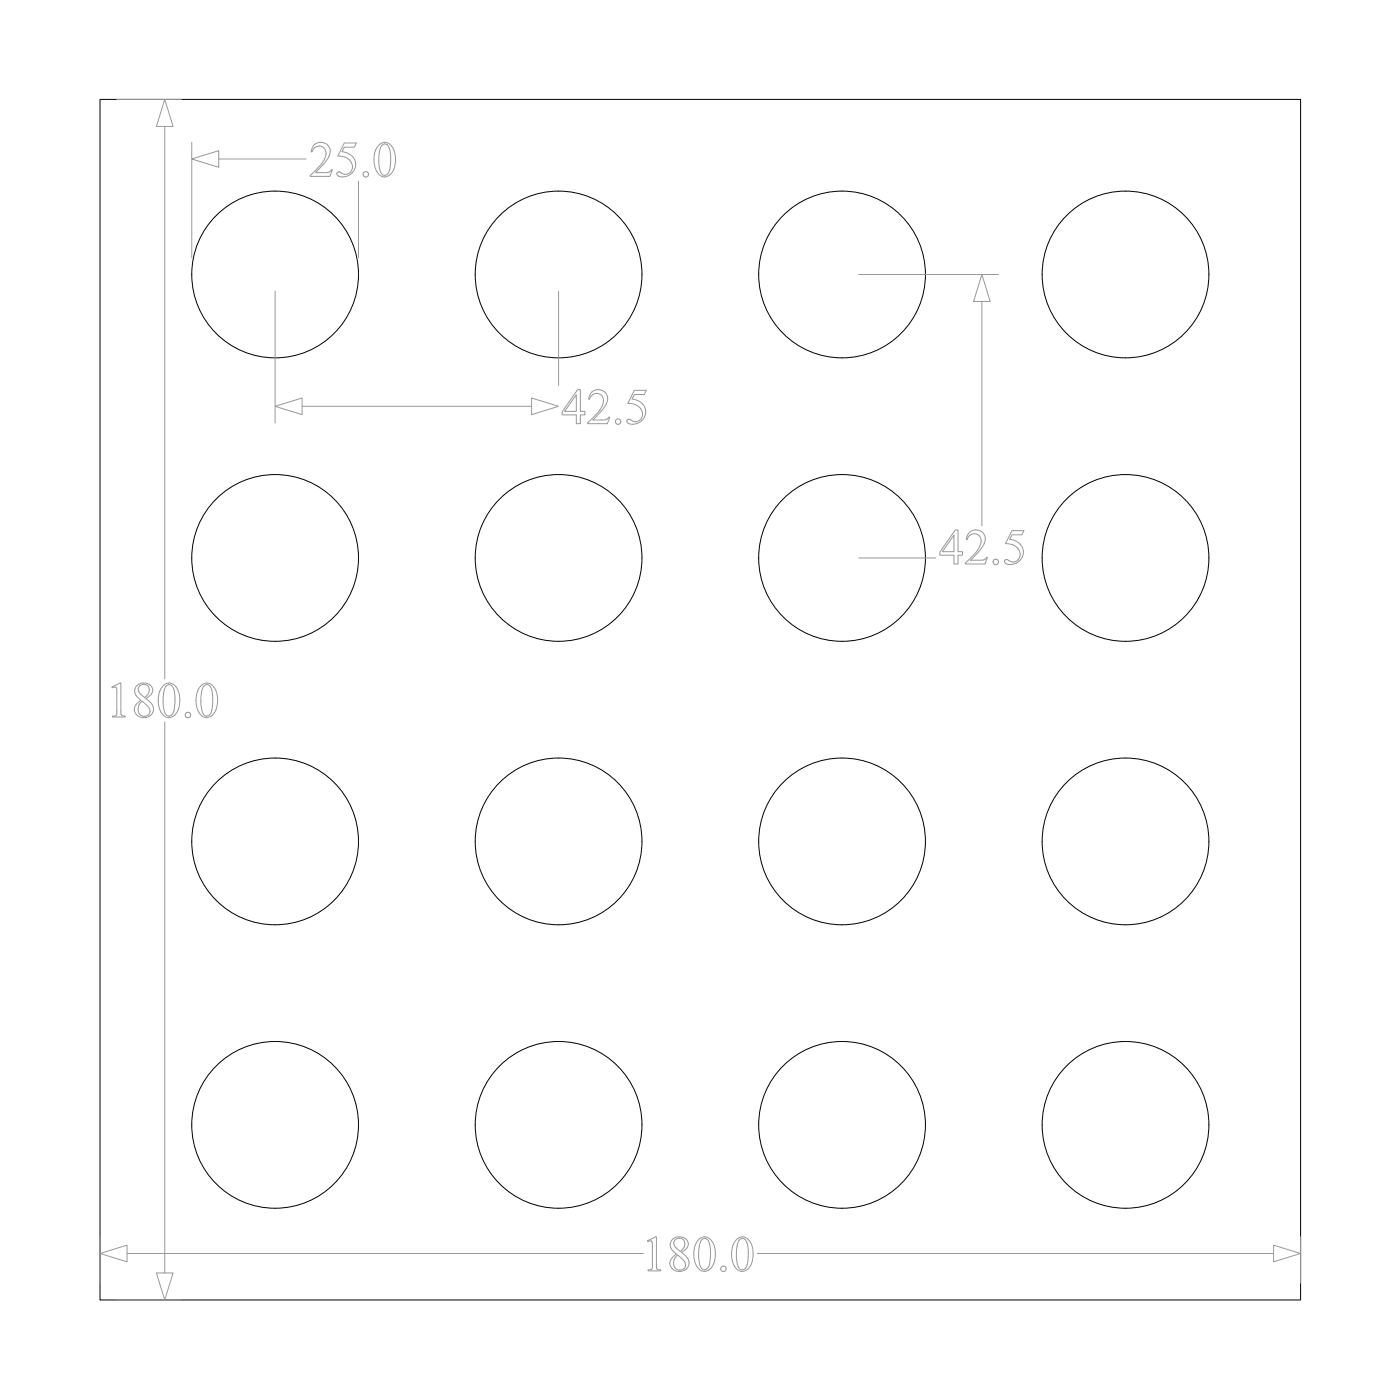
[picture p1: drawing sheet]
<svg xmlns="http://www.w3.org/2000/svg" width="210mm" height="210mm" viewBox="0 0 210 210" stroke-linecap="round" stroke-linejoin="round" font-family="sans-serif">
<g fill="none" stroke="#000" stroke-width=".15">
<path d="M15 14.9h180v180h-180z"/>
<circle cx="41.2" cy="41.2" r="12.5"/>
<circle cx="83.7" cy="41.2" r="12.5"/>
<circle cx="126.2" cy="41.2" r="12.5"/>
<circle cx="168.7" cy="41.2" r="12.5"/>
<circle cx="41.2" cy="83.7" r="12.5"/>
<circle cx="83.7" cy="83.7" r="12.5"/>
<circle cx="126.2" cy="83.7" r="12.5"/>
<circle cx="168.7" cy="83.7" r="12.5"/>
<circle cx="41.2" cy="126.2" r="12.5"/>
<circle cx="83.7" cy="126.2" r="12.5"/>
<circle cx="126.2" cy="126.2" r="12.5"/>
<circle cx="168.7" cy="126.2" r="12.5"/>
<circle cx="41.2" cy="168.7" r="12.5"/>
<circle cx="83.7" cy="168.7" r="12.5"/>
<circle cx="126.2" cy="168.7" r="12.5"/>
<circle cx="168.7" cy="168.7" r="12.5"/>
</g>
<g fill="none" stroke="#999" stroke-width=".15">
<path d="M17.5 14.9h9.7M24.7 14.9l1.3 4.1h-2.5zM24.7 19v82.8M28.7 23.8l4.1-1.2v2.5zM28.7 21.3v17.4M32.8 23.8h13.1M46.8 22.7a1.06 1.06 0 0 1 1.3-.8 1.06 1.06 0 0 1 .7 1.4 6.8 6.8 0 0 1-2.3 3v.1h3l.3-.9-.6 .4h-1.9a7.1 7.1 0 0 0 2.2-3 1.42 1.42 0 0 0-1.3-1.6 1.42 1.42 0 0 0-1.5 1.4l.1 .1M50.7 23.4a1.84 1.84 0 0 1 2.1 1.9 1.14 1.14 0 0 1-1.9 .5l-.4 .1a.63 .63 0 0 0 .9 .6 1.86 1.86 0 0 0 1.9-1.6 1.86 1.86 0 0 0-1.5-2.1l-.5-.1 .3-.6h1.5l.3-.7h-1.8l-.9 2M53.7 27.2v11.5M56.8 21.7a1.25 1.25 0 0 1 2.1 .5 3.5 3.5 0 0 1-.5 4.1 1.32 1.32 0 0 1-2.1-.9 3.7 3.7 0 0 1 .5-3.7zM57.2 21.8a.67 .67 0 0 1 .8-.2 .67 .67 0 0 1 .4 .7 6.5 6.5 0 0 1-.2 3.7l-.3 .2a.54 .54 0 0 1-.7-.1 5.4 5.4 0 0 1 0-4.3zM41.2 43.7v19.7"/>
<path d="M83.7 43.7v14.1M86.4 59.2v2.5h-1.7zM86.6 58.4h.4v3.3h.7v.5h-.7v1.3h-.6v-1.3h-2.1v-.5zM95.1 58.5h1.8l-.3 .6h-1.5l-.3 .7a1.93 1.93 0 0 1 1.9 2.7 1.94 1.94 0 0 1-2.5 1l-.2-.2a.35 .35 0 0 1 .2-.5 .35 .35 0 0 1 .5 .2 1.12 1.12 0 0 0 1.5-.3 1.12 1.12 0 0 0-.2-1.4 2.26 2.26 0 0 0-1.9-.8zM128.7 41.2h21M147.2 41.2l1.3 4h-2.5zM147.2 45.2v33.6M41.2 60.9l4.1-1.2v2.5zM45.3 60.9h34.4M83.7 60.9l-4-1.2v2.5l4-1.3M90.2 63l.7-.1 .4-.3h.1l-.3 .9h-3v-.1a6.8 6.8 0 0 0 2.3-3 1.07 1.07 0 0 0-.7-1.4 1.07 1.07 0 0 0-1.3 .8h-.1a1.44 1.44 0 0 1 1.9-1.3 1.44 1.44 0 0 1 .6 2.3l-.5 .6-1.4 1.6h1.3M143.2 79.5h.4v3.2h.7v.5h-.7v1.4h-.6v-1.4h-2.1v-.4z"/>
<path d="M145.4 79.8a1.43 1.43 0 0 1 1.9 .1 1.43 1.43 0 0 1 .1 1.9l-.4 .7-1.5 1.5h1.9l.6-.4-.3 1h-3v-.2a6.8 6.8 0 0 0 2.4-3 1.07 1.07 0 0 0-.8-1.4 1.07 1.07 0 0 0-1.3 .9h-.1v-.4zM151.7 79.6h1.8l-.3 .6h-1.5l-.3 .7a1.93 1.93 0 0 1 1.9 2.6 1.94 1.94 0 0 1-2.5 1l-.1-.2a.35 .35 0 0 1 .2-.4 .35 .35 0 0 1 .4 .2 1.12 1.12 0 0 0 1.5-.3 1.12 1.12 0 0 0-.1-1.5 2.26 2.26 0 0 0-1.9-.8zM128.7 83.7h11.6M143 80.2v2.5h-1.7zM16.8 103l1.3-.6v4.2a.53 .53 0 0 0 .1 .6 .53 .53 0 0 0 .6 .2v.1h-1.9v-.1a.53 .53 0 0 0 .5-.2 .53 .53 0 0 0 .1-.6v-3a.42 .42 0 0 0-.1-.5 .42 .42 0 0 0-.6 0zM20.6 102.8a1.36 1.36 0 0 1 1.4-.4 1.36 1.36 0 0 1 .9 1.3l-.3 .5-.7 .5a1.82 1.82 0 0 1 1 2.1 1.45 1.45 0 0 1-1.6 .8 1.45 1.45 0 0 1-1.1-1.5l.3-.6 .6-.5a1.53 1.53 0 0 1-.7-2zM21 102.8a.88 .88 0 0 1 1.2 .1 .88 .88 0 0 1 0 1.2l-.5 .5-.6-.5a.84 .84 0 0 1-.1-1.3zM21.1 105.3l.2-.2 .7 .6a.88 .88 0 0 1 .5 1 .88 .88 0 0 1-.9 .7 1.18 1.18 0 0 1-.9-.9 1.18 1.18 0 0 1 .4-1.2zM24.5 102.8a1.25 1.25 0 0 1 2.1 .5 3.5 3.5 0 0 1-.5 4 1.32 1.32 0 0 1-2.1-.8 3.7 3.7 0 0 1 .5-3.7zM24.7 108.2v82.7M24.9 102.9a.67 .67 0 0 1 .8-.2 .67 .67 0 0 1 .4 .7 6.5 6.5 0 0 1-.2 3.6l-.3 .3a.54 .54 0 0 1-.7-.2 5.4 5.4 0 0 1 0-4.2zM30.1 102.8a1.25 1.25 0 0 1 2.2 .5 3.5 3.5 0 0 1-.6 4 1.32 1.32 0 0 1-2.1-.8 3.7 3.7 0 0 1 .5-3.7z"/>
<path d="M30.6 102.9a.67 .67 0 0 1 .7-.2 .67 .67 0 0 1 .4 .7 6.5 6.5 0 0 1-.2 3.6l-.2 .3a.54 .54 0 0 1-.8-.2 5.4 5.4 0 0 1 .1-4.2zM15 187.9l4-1.2v2.5zM15 185.4v7M17.5 194.9h9.7M19 187.9h77.5M23.5 190.9h2.5l-1.3 4zM97.1 186.1a.42 .42 0 0 1 .6 0 .42 .42 0 0 1 .1 .5v3.1a.53 .53 0 0 1-.1 .5 .53 .53 0 0 1-.5 .2v.1h1.8l.1-.1a.53 .53 0 0 1-.6-.2 .53 .53 0 0 1-.1-.5v-4.3l-1.3 .6v.1M100.9 185.8a1.36 1.36 0 0 1 1.4-.3 1.36 1.36 0 0 1 .9 1.2l-.3 .5-.7 .6a1.82 1.82 0 0 1 1 2 1.45 1.45 0 0 1-1.6 .8 1.45 1.45 0 0 1-1.1-1.4l.3-.6 .6-.6a1.53 1.53 0 0 1-.7-2zM101.3 185.9a.88 .88 0 0 1 1.2 0 .88 .88 0 0 1-.1 1.3l-.4 .4-.6-.5a.84 .84 0 0 1-.1-1.2zM101.4 188.3l.2-.1 .7 .5a.88 .88 0 0 1 .5 1 .88 .88 0 0 1-.9 .7 1.18 1.18 0 0 1-.9-.9 1.18 1.18 0 0 1 .4-1.2zM104.8 185.8a1.25 1.25 0 0 1 2.1 .5 3.5 3.5 0 0 1-.5 4.1 1.32 1.32 0 0 1-2.1-.9 3.7 3.7 0 0 1 .5-3.7zM105.2 185.9a.67 .67 0 0 1 .8-.2 .67 .67 0 0 1 .4 .7 6.5 6.5 0 0 1-.2 3.7l-.3 .2a.54 .54 0 0 1-.7-.2 5.4 5.4 0 0 1 0-4.2z"/>
<path d="M110.4 185.8a1.25 1.25 0 0 1 2.2 .5 3.5 3.5 0 0 1-.6 4.1 1.32 1.32 0 0 1-2.1-.9 3.7 3.7 0 0 1 .5-3.7zM110.9 185.9a.67 .67 0 0 1 .7-.2 .67 .67 0 0 1 .4 .7 6.5 6.5 0 0 1-.2 3.7l-.2 .2a.54 .54 0 0 1-.8-.2 5.4 5.4 0 0 1 .1-4.2zM113.5 187.9h77.4M190.9 186.7l4.1 1.2-4.1 1.3zM195 185.4v7"/>
<circle cx="54.9" cy="26.1" r=".41"/>
<circle cx="92.7" cy="63.2" r=".41"/>
<circle cx="149.3" cy="84.2" r=".41"/>
<circle cx="28.2" cy="107.2" r=".41"/>
<circle cx="108.5" cy="190.2" r=".41"/>
</g>
</svg>
